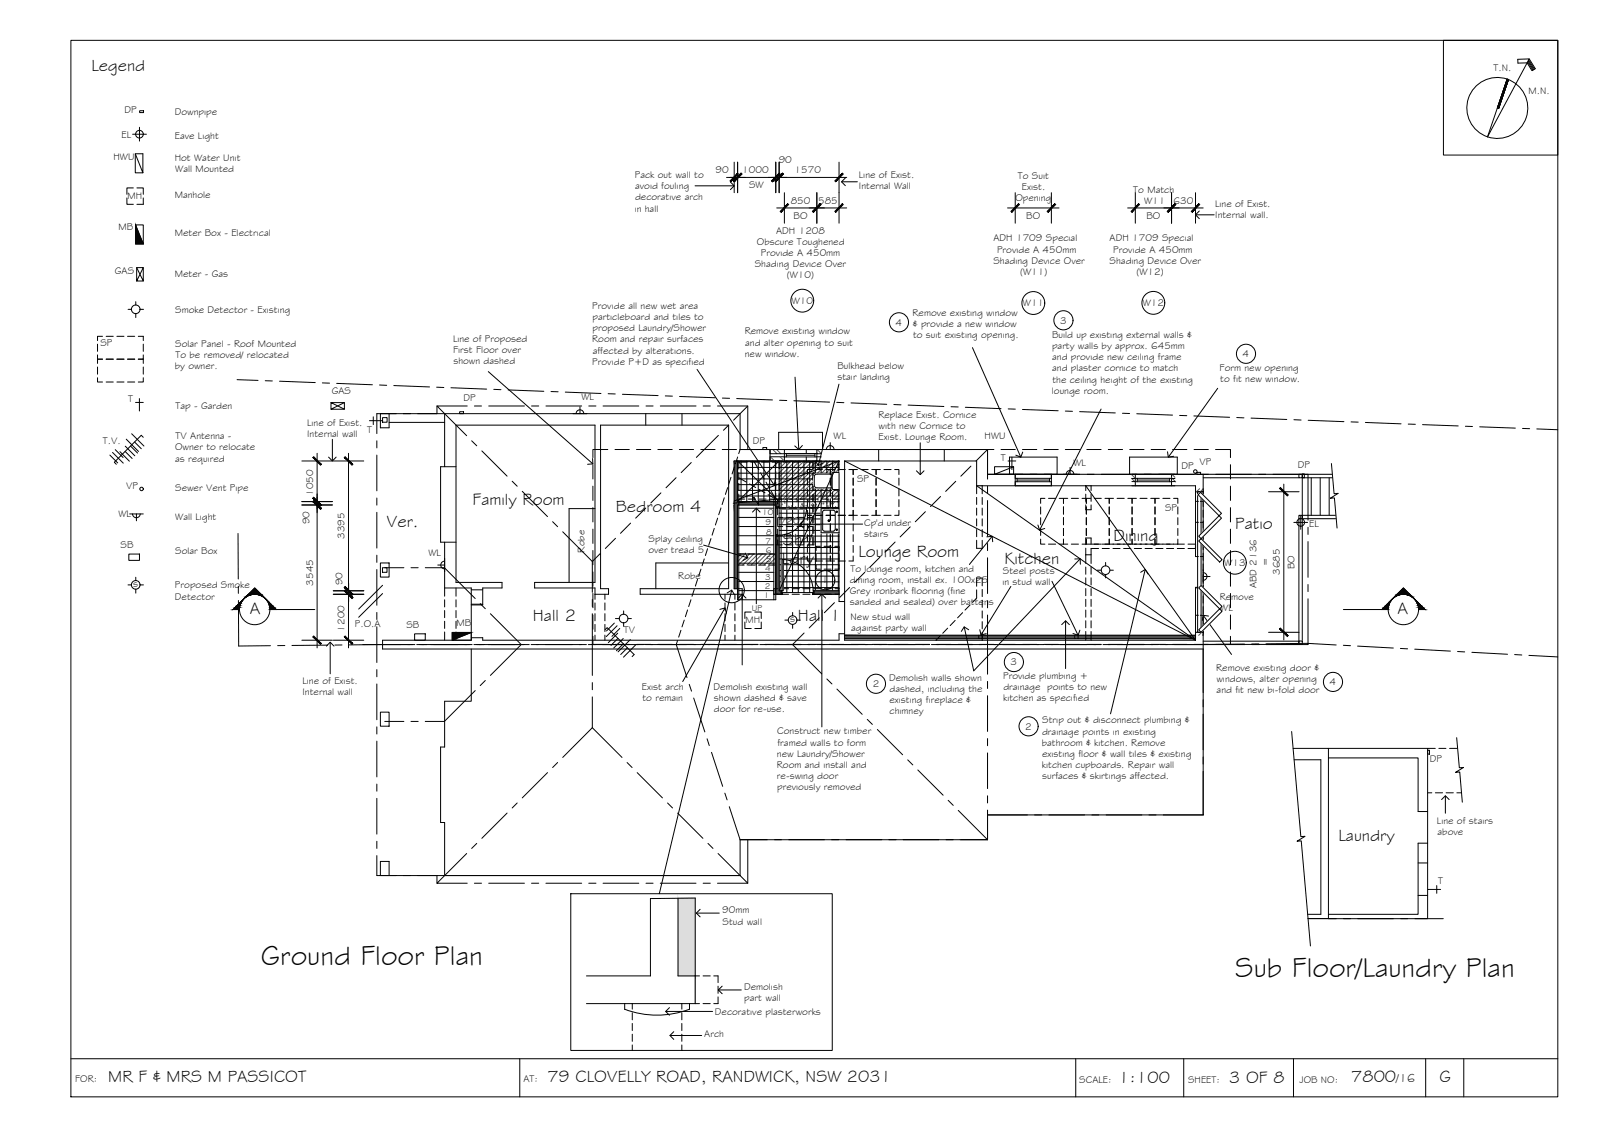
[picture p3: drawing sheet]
<svg xmlns="http://www.w3.org/2000/svg" width="420mm" height="297mm" viewBox="0 0 420 297" stroke-linecap="round" stroke-linejoin="round" font-family="sans-serif">
<defs><g id="words">
<g font-size="7.5">
<text x="68.4" y="253">Ground Floor Plan</text>
<text x="323.9" y="256.2">Sub Floor/Laundry Plan</text>
</g>
<g font-size="4.5">
<text x="24" y="18.6">Legend</text>
<text x="123.9" y="132.4">Family Room</text>
<text x="161.5" y="134.2">Bedroom 4</text>
<text x="101.3" y="138.3">Ver.</text>
<text x="205.3" y="142.9">Shr/</text>
<text x="292.1" y="141.7">Dining</text>
<text x="323.9" y="138.6">Patio</text>
<text x="205.1" y="147.9">Ldry</text>
<text x="225.2" y="146">Lounge Room</text>
<text x="263.4" y="147.7">Kitchen</text>
<text x="65.5" y="160.9">A</text>
<text x="366.5" y="160.9">A</text>
<text x="139.7" y="162.7">Hall 2</text>
<text x="209.3" y="162.7">Hall 1</text>
<text x="351.1" y="220.5">Laundry</text>
<text x="28.4" y="283.6">MR F &amp; MRS M PASSICOT</text>
<text x="143.6" y="283.6">79 CLOVELLY ROAD, RANDWICK, NSW 2031</text>
<text x="293.3" y="283.9">1:100</text>
<text x="322.3" y="283.9">3 OF 8</text>
<text x="354.4" y="283.8">7800</text>
<text x="377.5" y="283.8">G</text>
</g>
<text font-size="3.2" x="366.2" y="283.8">/16</text>
<g font-size="2.6">
<text x="391.7" y="18.7">T.N.</text>
<text x="32.6" y="29.7">DP</text>
<text x="400.9" y="24.7">M.N.</text>
<text x="45.8" y="30">Downpipe</text>
<text x="31.9" y="36.2">EL</text>
<text x="45.9" y="36.4">Eave Light</text>
<text x="29.7" y="42">HWU</text>
<text x="45.8" y="42.2">Hot Water Unit</text>
<text x="46" y="45.1">Wall Mounted</text>
<text x="166.5" y="46.7">Pack out wall to</text>
<text x="187.6" y="45.5">90</text>
<text x="194.7" y="45.5">1000</text>
<text x="204.2" y="42.8">90</text>
<text x="208.4" y="45.4">1570</text>
<text x="225.3" y="46.7">Line of Exist.</text>
<text x="267" y="47">To Suit</text>
<text x="33.4" y="52.2">MH</text>
<text x="45.8" y="51.8">Manhole</text>
<text x="166.5" y="52.5">decorative arch</text>
<text x="166.6" y="49.6">avoid fouling</text>
<text x="196.5" y="49.3">SW</text>
<text x="207.4" y="53.4">850</text>
<text x="214.6" y="53.4">585</text>
<text x="225.3" y="49.6">Internal Wall</text>
<text x="266.3" y="52.8">Opening</text>
<text x="268" y="49.9">Exist.</text>
<text x="297.2" y="50.6">To Match</text>
<text x="300.1" y="53.5">W11</text>
<text x="307.8" y="53.5">630</text>
<text x="166.5" y="55.5">in hall</text>
<text x="208.1" y="57.3">BO</text>
<text x="269.1" y="57.3">BO</text>
<text x="300.7" y="57.3">BO</text>
<text x="318.7" y="57.1">Internal wall.</text>
<text x="318.7" y="54.2">Line of Exist.</text>
<text x="31" y="60.2">MB</text>
<text x="45.8" y="61.8">Meter Box - Electrical</text>
<text x="198.5" y="64.2">Obscure Toughened</text>
<text x="203.5" y="61.3">ADH 1208</text>
<text x="260.5" y="63.3">ADH 1709 Special</text>
<text x="291" y="63.3">ADH 1709 Special</text>
<text x="30.1" y="71.9">GAS</text>
<text x="198" y="70.1">Shading Device Over</text>
<text x="199.6" y="67.1">Provide A 450mm</text>
<text x="260.5" y="69.1">Shading Device Over</text>
<text x="261.5" y="66.2">Provide A 450mm</text>
<text x="291" y="69.1">Shading Device Over</text>
<text x="292" y="66.2">Provide A 450mm</text>
<text x="45.8" y="72.6">Meter - Gas</text>
<text x="206.4" y="73">(W10)</text>
<text x="267.6" y="72">(W11)</text>
<text x="298.1" y="72">(W12)</text>
<text x="45.9" y="82">Smoke Detector - Existing</text>
<text x="155.3" y="81">Provide all new wet area</text>
<text x="155.4" y="83.9">particleboard and tiles to</text>
<text x="207.7" y="79.6">W10</text>
<text x="239.3" y="82.7">Remove existing window</text>
<text x="268.3" y="80.2">W11</text>
<text x="299.7" y="80.2">W12</text>
<text x="118.8" y="89.7">Line of Proposed</text>
<text x="155.3" y="89.8">Room and repair surfaces</text>
<text x="155.4" y="86.8">proposed Laundry/Shower</text>
<text x="195.3" y="87.7">Remove existing window</text>
<text x="234.9" y="85.4">4</text>
<text x="239.4" y="85.7">&amp; provide a new window</text>
<text x="239.5" y="88.6">to suit existing opening.</text>
<text x="275.9" y="88.6">Build up existing external walls &amp;</text>
<text x="278" y="84.8">3</text>
<text x="26.3" y="90.7">SP</text>
<text x="45.9" y="91">Solar Panel - Roof Mounted</text>
<text x="46" y="93.9">To be removed/ relocated</text>
<text x="118.8" y="92.6">First Floor over</text>
<text x="118.9" y="95.6">shown dashed</text>
<text x="155.3" y="95.7">Provide P+D as specified</text>
<text x="155.5" y="92.7">affected by alterations.</text>
<text x="195.4" y="93.5">new window.</text>
<text x="195.5" y="90.6">and alter opening to suit</text>
<text x="275.9" y="91.5">party walls by approx. 645mm</text>
<text x="276" y="94.5">and provide new ceiling frame</text>
<text x="325.9" y="93.6">4</text>
<text x="45.9" y="96.8">by owner.</text>
<text x="219.6" y="96.7">Bulkhead below</text>
<text x="219.6" y="99.6">stair landing</text>
<text x="276" y="97.4">and plaster cornice to match</text>
<text x="276" y="100.3">the ceiling height of the existing</text>
<text x="319.9" y="97.2">Form new opening</text>
<text x="320" y="100.2">to fit new window.</text>
<text x="33.6" y="105.4">T</text>
<text x="46" y="107.1">Tap - Garden</text>
<text x="87" y="103.3">GAS</text>
<text x="121.5" y="105">DP</text>
<text x="152.5" y="104.8">WL</text>
<text x="275.9" y="103.2">lounge room.</text>
<text x="80.6" y="111.8">Line of Exist.</text>
<text x="96.3" y="113.6">T</text>
<text x="230.4" y="109.6">Replace Exist. Cornice</text>
<text x="230.4" y="112.5">with new Cornice to</text>
<text x="27" y="116.3">T.V.</text>
<text x="45.9" y="118.1">Owner to relocate</text>
<text x="46" y="115.2">TV Antenna -</text>
<text x="80.5" y="114.7">Internal wall</text>
<text x="197.4" y="116.5">DP</text>
<text x="218.6" y="115.1">WL</text>
<text x="230.4" y="115.4">Exist. Lounge Room.</text>
<text x="258.2" y="115">HWU</text>
<text x="46" y="121">as required</text>
<text x="262.5" y="121">T</text>
<text x="281.5" y="122.1">WL</text>
<text x="309.9" y="123">DP</text>
<text x="314.6" y="122">VP</text>
<text x="340.4" y="122.7">DP</text>
<text x="33.1" y="128.1">VP</text>
<text x="45.9" y="128.8">Sewer Vent Pipe</text>
<text x="82.1" y="130" transform="rotate(-90 82.1 130)">1050</text>
<text x="224.8" y="126.4">SP</text>
<text x="31.1" y="135.7">WL</text>
<text x="46" y="136.4">Wall Light</text>
<text x="81.2" y="137.4" transform="rotate(-90 81.2 137.4)">90</text>
<text x="204.6" y="137.4">720</text>
<text x="226.6" y="137.9">Cp'd under</text>
<text x="305.5" y="133.9">SP</text>
<text x="31.6" y="143.6">SB</text>
<text x="90.3" y="141.3" transform="rotate(-90 90.3 141.3)">3395</text>
<text x="170.1" y="142.1">Splay ceiling</text>
<text x="226.6" y="140.8">stairs</text>
<text x="343.3" y="138.1">EL</text>
<text x="45.9" y="145.2">Solar Box</text>
<text x="112.4" y="145.8">WL</text>
<text x="153.3" y="144.9" transform="rotate(-90 153.3 144.9)">Robe</text>
<text x="170.1" y="145.1">over tread 5</text>
<text x="223" y="149.9">To lounge room, kitchen and</text>
<text x="321.1" y="148.4">W13</text>
<text x="332.7" y="148.4" transform="rotate(-90 332.7 148.4)">=</text>
<text x="339.5" y="149.2" transform="rotate(-90 339.5 149.2)">BO</text>
<text x="34.9" y="153.9">s</text>
<text x="45.9" y="154.3">Proposed Smoke</text>
<text x="82.1" y="153.5" transform="rotate(-90 82.1 153.5)">3545</text>
<text x="89.8" y="153.5" transform="rotate(-90 89.8 153.5)">90</text>
<text x="177.9" y="151.7">Robe</text>
<text x="215.6" y="153">1</text>
<text x="222.9" y="152.8">dining room, install ex. 100x25</text>
<text x="222.9" y="155.7">Grey ironbark flooring (fine</text>
<text x="262.9" y="153.3">in stud wall</text>
<text x="263" y="150.4">Steel posts</text>
<text x="329.6" y="154.2" transform="rotate(-90 329.6 154.2)">ABD 2136</text>
<text x="335.6" y="150.8" transform="rotate(-90 335.6 150.8)">3685</text>
<text x="45.9" y="157.2">Detector</text>
<text x="222.9" y="158.7">sanded and sealed) over battens</text>
<text x="319.9" y="157.3">Remove</text>
<text x="320" y="160.2">WL</text>
<text x="90.4" y="165.6" transform="rotate(-90 90.4 165.6)">1200</text>
<text x="93.1" y="164.3">P.O.A</text>
<text x="106.6" y="164.6">SB</text>
<text x="119.7" y="164.2">MB</text>
<text x="163.6" y="166">TV</text>
<text x="195.5" y="163.4">MH</text>
<text x="207.2" y="163.1">s</text>
<text x="223.1" y="162.6">New stud wall</text>
<text x="223.2" y="165.6">against party wall</text>
<text x="79.3" y="179.3">Line of Exist.</text>
<text x="233.2" y="178.4">Demolish walls shown</text>
<text x="263.1" y="178">Provide plumbing +</text>
<text x="265.1" y="174.4">3</text>
<text x="319" y="176">Remove existing door &amp;</text>
<text x="319" y="178.9">windows, alter opening</text>
<text x="348.7" y="179.6">4</text>
<text x="79.3" y="182.2">Internal wall</text>
<text x="168.4" y="180.8">Exist arch</text>
<text x="168.5" y="183.7">to remain</text>
<text x="187.2" y="180.8">Demolish existing wall</text>
<text x="187.2" y="183.7">shown dashed &amp; save</text>
<text x="228.9" y="180.1">2</text>
<text x="233.3" y="181.4">dashed, including the</text>
<text x="233.3" y="184.3">existing fireplace &amp;</text>
<text x="263.1" y="183.8">kitchen as specified</text>
<text x="263.2" y="180.9">drainage points to new</text>
<text x="319.1" y="181.8">and fit new bi-fold door</text>
<text x="187.2" y="186.7">door for re-use.</text>
<text x="233.3" y="187.2">chimney</text>
<text x="268.9" y="191.3">2</text>
<text x="273.4" y="189.6">Strip out &amp; disconnect plumbing &amp;</text>
<text x="203.8" y="192.5">Construct new timber</text>
<text x="203.9" y="195.5">framed walls to form</text>
<text x="273.2" y="195.5">bathroom &amp; kitchen. Remove</text>
<text x="273.3" y="192.6">drainage points in existing</text>
<text x="203.8" y="201.4">Room and install and</text>
<text x="203.8" y="198.4">new Laundry/Shower</text>
<text x="273.2" y="201.4">kitchen cupboards. Repair wall</text>
<text x="273.3" y="198.5">existing floor &amp; wall tiles &amp; existing</text>
<text x="375" y="199.7">DP</text>
<text x="203.8" y="204.3">re-swing door</text>
<text x="203.8" y="207.2">previously removed</text>
<text x="273.3" y="204.3">surfaces &amp; skirtings affected.</text>
<text x="376.9" y="216">Line of stairs</text>
<text x="377" y="218.9">above</text>
<text x="377.2" y="231.7">T</text>
<text x="189.4" y="239.5">90mm</text>
<text x="189.5" y="242.4">Stud wall</text>
<text x="195.1" y="259.6">Demolish</text>
<text x="195.2" y="262.5">part wall</text>
<text x="187.5" y="266.1">Decorative plasterworks</text>
<text x="184.7" y="272">Arch</text>
<text x="19.7" y="283.8">FOR:</text>
<text x="137.3" y="283.6">AT:</text>
<text x="283" y="283.9">SCALE:</text>
<text x="311.6" y="283.9">SHEET:</text>
<text x="340.8" y="283.9">JOB NO:</text>
</g>
<g font-size="2.2">
<text x="199.9" y="135">10</text>
<text x="200.8" y="137.8">9</text>
<text x="200.8" y="142.7">7</text>
<text x="200.9" y="140.2">8</text>
<text x="200.7" y="149.7">4</text>
<text x="200.8" y="145">6</text>
<text x="200.9" y="147.3">5</text>
<text x="200.6" y="154.3">2</text>
<text x="200.7" y="152.2">3</text>
<text x="197.2" y="160.2">UP</text>
<text x="200.3" y="156.8">1</text>
</g>
</g></defs>
<!-- layer: HATCH -->
<g fill="none" stroke="#545454" stroke-width=".26">
<path d="M202 119.8l1.1 1.1M202.7 117.8l1.1 1.1M203.7 117.8l1.1 1.1M204.6 119.8l1.1 1.1M205.6 119.8l.1 .1M214.2 118.8l.2 .1M214.3 117.8l1 1.1M215.2 119.8l.1 .1M202 120.7l.1 .2M204.5 132.8h.1M204.8 131h.1M205 131.2h.1"/>
<path d="M205 131h.1M205.2 132.4h.1M205.3 120.9l-.9 .8M205.7 131.6h.1M205.9 132h.1M206.4 120.9l-2 2M206.5 131.3h.1M206.6 133.3h.1M206.9 132.9h.1M207.1 133.1h.1M207.3 133.3h.1M207.5 120.9l-3.1 3.1"/>
<path d="M207.7 132.8h.1M207.9 133.2h.1M207.9 132.3h.1M208.6 120.9l-4.2 4.2M208.7 133.1h.1M208.9 131.5h.1M209.1 131.3h.1M209.2 131.4h.1M209.7 120.9l-5.3 5.3M210.1 132.9h.1M210.3 132.3h.1M210.4 132.5h.1"/>
<path d="M210.6 132.2h.1M210.6 132.8h.1M210.8 132.8h.1M210.9 120.9l-6.5 6.5M211.4 132.7h.1M211.9 131.2h.1M211.9 133.2h.1M212 120.9l-7.6 7.6M212 131.5h.1M212.8 132.5h.1M213.1 120.9l-8.7 8.7M213.2 132.2h.1"/>
<path d="M213.3 132.5h.1M213.6 131.8h.1M213.8 131.9h.1M214 132.8h.1M214.2 132.4h.1M214.2 120.9l-9.8 9.8M214.5 131.2h.1M214.6 133.2h.1M214.7 132.7h.1M215.2 131.5h.1M215.4 120.9l-10.1 9.9M215.5 132.2h.1"/>
<path d="M215.9 132.1h.1M216.1 132.1h.1M216.5 120.9l-10 9.9M216.9 132h.1M217.1 131.2h.1M217.2 132.8h.1M217.2 133.2h.1M217.2 131.3h.1M217.6 120.9l-10 9.9M218.1 132.2h.1M218.3 131.8h.1M218.3 131.5h.1"/>
<path d="M218.6 132.1h.1M218.7 120.9l-10 9.9M218.8 131.8h.1M219.1 133.1h.1M219.3 133.2h.1M219.6 131.6h.1M219.8 120.9l-9.9 9.9M219.9 131.1h.1M219.9 133.1h.1M220.1 121.8l-9.1 9M220.1 122.9l-8 7.9M220.1 124l-6.9 6.8"/>
<path d="M220.1 125.1l-5.8 5.7M220.1 126.3l-4.6 4.5M220.1 127.4l-3.5 3.4M220.1 128.5l-2.4 2.3M220.1 129.6l-1.3 1.2M220.1 130.7l-.2 .1M296.8 125.4l1 1M296.8 124.5l1 .9M307.3 125.3l1.1 1.1M307.3 124.3l.9 .8M314.6 128.1l-.8 .8M315.6 128.2l-.8 .7"/>
<path d="M194.3 145.2l-.9 .9M195.4 145.2l-2 2M196.6 145.2l-2.9 2.9M197.7 145.2l-2.9 2.9M198.8 145.2l-2.9 2.9M199.9 145.2l-2.9 2.9M201 145.2l-2.9 2.9M202.2 145.2l-2.9 2.9M203.3 145.2l-2.9 2.9M203.5 146.2l-2 1.9M203.5 147.3l-.8 .8M315.2 165.8l-.8 .8"/>
<path d="M315.6 166.4l-.2 .2"/>
</g>
<!-- layer: TEXT -->
<g fill="#dbdbdb" stroke="#dbdbdb" stroke-width=".26">
<path d="M177.8 235.5h4.5z"/>
<path d="M177.8 235.5l4.5 20.4v-20.4zM177.8 235.5l4.5 20.4h-4.5z"/>
</g>
<!-- layer: TILES -->
<g fill="none" stroke="#000" stroke-width=".26">
<path d="M193.4 121h26.7M193.4 122.5h26.7M193.4 124.1h26.7M193.4 125.6h26.7M193.4 127.1h26.7M193.4 128.6h26.7M193.4 130h26.7M194.4 120.9v10.6M195.9 120.9v10.6M197.4 120.9v10.6M198.9 120.9v10.6M200.3 120.9v10.6"/>
<path d="M201.9 120.9v10.6M203.4 120.9v10.6M204.4 131.5h15.7M204.4 133h15.7M204.4 134.5h15.7M204.4 136.1h15.7M204.4 137.6h15.7M204.4 139.1h15.7M204.9 120.9v34M206.4 120.9v34.5M207.9 120.9v34.5M209.4 120.9v34.5"/>
<path d="M210.8 120.9v34.5M212.4 120.9v34.5M213.9 120.9v34M215.4 120.9v34M216.9 120.9v34M218.4 120.9v34M219.9 120.9v34M204.4 140.5h15.7M204.4 142h15.7M204.4 143.5h15.7M204.4 145h15.7M204.4 146.6h15.7"/>
<path d="M204.4 148.1h15.7M204.4 149.6h15.7M204.4 151h15.7M204.4 152.5h15.7M204.4 154h15.7M205.2 155.4h7.9"/>
</g>
<!-- layer: HATCH -->
<g fill="#545454" stroke="#545454" stroke-width=".26">
<path d="M203.5 140.5l.9 14.4v-14.4zM203.5 140.5l.9 14.4h-.9z"/>
<path d="M203.5 154.9l1.4 .9v-.9zM203.5 154.9l1.4 .9h-1.4z"/>
<path d="M213.5 154.9l6.6 .9v-.9zM213.5 154.9l6.6 .9h-6.6z"/>
<path d="M192.6 120.9l.8 10.6v-10.6zM192.6 120.9l.8 10.6h-.8z"/>
<path d="M192.6 131.5l11.8 .9v-.9zM192.6 131.5l11.8 .9h-11.8z"/>
<path d="M203.5 132.4l.9 .5v-.5zM203.5 132.4l.9 .5h-.9z"/>
<path d="M192.6 132.4l.8 21.9v-21.9zM192.6 132.4l.8 21.9h-.8z"/>
<path d="M221.5 166.6l92 .8v-.8zM221.5 166.6l92 .8h-92z"/>
</g>
<!-- layer: BORDER -->
<g fill="none" stroke="#000" stroke-width=".26">
<path d="M18.6 10.6h390v277h-390zM378.6 10.6h30v30.1h-30zM400.7 16.2l1.3 2.2M400.8 16l1.4 2.3M400.9 15.7l1.5 2.5M401.1 15.4l1.6 2.6-.9 .5-1.3-2h-2.4v-.9l3-.2-11 20.5 5.2-15.2M395.6 20.9l-2.5 7.5M18.6 277.6h390M136.3 277.6v10M282.1 277.6v10M310.5 277.6v10M339.2 277.6v10"/>
<path d="M373.9 277.6v10M383.9 277.6v10"/>
<circle cx="392.7" cy="28.3" r="8"/>
</g>
<!-- layer: SECTION POINT -->
<g fill="#000" stroke="#000" stroke-width=".26">
<path d="M64 157l-.4 .4zM64.7 156.3h.2l-.5 .3zM65.1 155.8l1.7-1.7 1.7 1.7zM69.2 156.6l.4 .4zM69.6 157l.4 .4zM365.3 157l-.4 .4zM365.6 156.6l-.3 .4zM366.4 155.8l1.7-1.7 1.6 1.7zM370 156.3l.5 .3zM370.9 157l.4 .4z"/>
<path d="M61.1 159.8l.6-.5h1.1zM61.1 159.8h1.7v-.5z"/>
<path d="M62.2 158.8h.7l-1.2 .5zM61.7 159.3h1.1l.1-.5z"/>
<path d="M62.2 158.8l.5-.5h.4zM62.2 158.8h.7l.2-.5z"/>
<path d="M63.1 157.8h.2l-.6 .5zM62.7 158.3h.4l.2-.5z"/>
<path d="M63.1 157.8l.5-.4zM63.1 157.8l.5-.4z"/>
<path d="M64.7 156.3l.2-.2h.5zM64.7 156.3l.7-.2z"/>
<path d="M64.4 156.6l.5-.3zM64 157l.4-.4z"/>
<path d="M65.1 155.9h.8l-1 .2zM64.9 156.1l1-.2z"/>
<path d="M65.1 155.9l1.4-.1zM65.1 155.9l1.4-.1z"/>
<path d="M67.1 155.8h1.4zM67.7 155.9h.8z"/>
<path d="M67.7 155.9h.8l-.3 .2zM68.2 156.1h.5l-.2-.2z"/>
<path d="M68.2 156.1h.5v.2zM68.7 156.1v.2h.2z"/>
<path d="M68.7 156.3l.5 .3zM68.9 156.3l.3 .3z"/>
<path d="M70 157.4l.3 .4zM70 157.4l.3 .4h.1z"/>
<path d="M70.3 157.8h.1l.1 .5zM70.4 157.8l.1 .5h.4z"/>
<path d="M70.5 158.3h.4l-.2 .5zM70.9 158.3l-.2 .5h.7z"/>
<path d="M70.7 158.8h.7l-.6 .5zM70.8 159.3h1.1l-.5-.5z"/>
<path d="M70.8 159.3h1.1l-1.1 .5zM70.8 159.8h1.7l-.6-.5z"/>
<path d="M363 159.3l1.1 .5v-.5zM363 159.3l1.1 .5h-1.7z"/>
<path d="M363.5 158.8l.6 .5 .1-.5zM363.5 158.8l.6 .5h-1.1z"/>
<path d="M363.9 158.3l.3 .5 .2-.5zM363.9 158.3l.3 .5h-.7z"/>
<path d="M364.4 157.8v.5l.2-.5zM364.4 157.8v.5h-.5z"/>
<path d="M364.9 157.4l-.3 .4zM364.4 157.8l.5-.4-.3 .4z"/>
<path d="M365.9 156.3l-.2 .3 .5-.3zM365.9 156.3l-.3 .3z"/>
<path d="M366.2 156.1v.2l.5-.2zM366.2 156.1v.2h-.3z"/>
<path d="M366.3 155.9l.4 .2 .5-.2zM366.3 155.9l.4 .2h-.5z"/>
<path d="M366.4 155.8h1.4zM366.4 155.8l.8 .1z"/>
<path d="M368.4 155.8l1.4 .1zM368.4 155.8l1.4 .1z"/>
<path d="M368.9 155.9l1.1 .2-.2-.2zM368.9 155.9l1.1 .2z"/>
<path d="M369.5 156.1l.7 .2-.2-.2zM369.5 156.1l.7 .2z"/>
<path d="M370 156.3l.5 .3zM370.5 156.6l.4 .4z"/>
<path d="M371.2 157.4l.5 .4zM371.2 157.4l.5 .4z"/>
<path d="M371.5 157.8l.7 .5zM371.5 157.8l.7 .5h-.4z"/>
<path d="M371.8 158.3l.9 .5-.5-.5zM371.8 158.3l.9 .5h-.8z"/>
<path d="M371.9 158.8l1.3 .5-.5-.5zM371.9 158.8l1.3 .5h-1.1z"/>
<path d="M372.1 159.3l1.6 .5-.5-.5zM372.1 159.3l1.6 .5h-1.6z"/>
</g>
<g fill="none" stroke="#000" stroke-width=".26">
<path d="M62.8 159.8h-1.7l5.7-5.7 5.7 5.7M70.8 159.8h11.8M352.3 159.8h11.8M362.4 159.8l5.7-5.7 5.6 5.7h-1.6"/>
<circle cx="66.8" cy="159.8" r="4"/>
<circle cx="368.1" cy="159.8" r="4"/>
</g>
<!-- layer: TEXT -->
<g fill="none" stroke="#000" stroke-width=".26">
<path d="M149.7 234.3h68.6v41.1h-68.6zM177.8 235.5v20.4h5.7M153.8 255.9h16.8v-20.3l11.7-.1v20.4M184.4 255.9h1.9M187.2 255.9h1.1v1.7M188.3 258.5v1.9M153.8 263.1h29.7M163.8 264.6a24 24 0 0 0 17 0M163.8 263.1v1.5M165.8 263.1v1.5M165.8 265.5v1.9M165.8 268.3v1.9"/>
<path d="M165.8 271.1v1.9M165.8 274v1.4M178.8 263.1v1.5M178.8 265.5v1.9M178.8 268.3v1.9M178.8 271.1v1.9M178.8 274v1.4M180.8 263.1v1.5M184.4 263.1h1.9M188.3 261.4v1.7h-1.1"/>
<circle cx="235.8" cy="84.5" r="2.51"/>
<circle cx="278.9" cy="84" r="2.51"/>
<circle cx="326.8" cy="92.8" r="2.51"/>
<circle cx="191.9" cy="154.7" r="3.3"/>
<circle cx="216.4" cy="152.1" r="2.51"/>
<circle cx="229.7" cy="179.3" r="2.51"/>
<circle cx="265.9" cy="173.6" r="2.51"/>
<circle cx="349.6" cy="178.8" r="2.51"/>
<circle cx="269.8" cy="190.4" r="2.51"/>
</g>
<!-- layer: SERVICES -->
<g fill="none" stroke="#000" stroke-width=".26">
<path d="M34.8 35.2h3.6M36.6 33.4v3.6M36.6 29h1v.5h-1zM33.3 51.9v1.7h1.7M35 49.3h-1.7v1.6M35.5 40.3l2 5v-5h-2v5h2M35.5 59v5h2.1l-2.1-5h2.1v5M35.9 49.3h1.7v1.6M37.6 51.9v1.7h-1.7M35.6 79.1v.9M35.8 70.2l1.8 3.5v-3.5M35.8 73.7l1.8-3.5h-1.8v3.5h1.8"/>
<path d="M25.6 93v1.2h1.3h-1.3v1.1M25.6 99v1.2h1.3M25.6 90.2v1.9M25.6 96.2v1.9M26.9 88.2h-1.3v1.1M27.8 94.2h1.9M27.8 88.2h1.9M30.7 94.2h1.8M30.7 88.2h1.8M33.5 94.2h1.8M33.5 88.2h1.8M33.6 81.1h.9"/>
<path d="M35.6 82.2v1.1M36.3 88.2h1.3v1.1M36.7 81.1h.9M37.6 93v1.2h-1.3h1.3v1.1M37.6 99v1.2h-1.3M37.6 90.2v1.9M37.6 96.2v1.9M27.8 100.2h1.9M28.8 119.3l2.1 2.1M29.5 118.6l2.8 2.8M30.2 117.9l2.1 2M30.7 100.2h1.8"/>
<path d="M31.5 118.4l2.4 2.5M32.8 118.4l1.9 1.8M32.9 117l2.5 2.5M33.1 115.1l3.2 3.3M33.5 100.2h1.8M34.2 116.9l1.9 1.9M34.5 113.7l3.2 3.2M35.3 115.9l1.7 1.7M35.5 105.5h2.1M36.6 104.5v3.3M37.6 114.7l-.6-.6-7 7.1 .5 .5M86.8 105.6l3.5 1.7v-1.7h-3.5v1.7"/>
<path d="M90.3 105.6l-3.5 1.7h3.5M96.9 110.3h3.3M97.9 109.3v2M120.6 107.9h1v.6h-1zM150.3 108.5h3.6M151.1 108.4a1.01 1.01 0 0 1 1-1 1.01 1.01 0 0 1 1 1M152.1 106.7v1.8M200.1 117.3h1v.5h-1zM215.9 117.8h3.6M216.7 117.8a1.01 1.01 0 0 1 1-1 1.01 1.01 0 0 1 1 1M217.7 116v1.8M265.4 119.9v3.2"/>
<path d="M34 134.7h3.6M34.8 134.7a1.01 1.01 0 0 0 1 1 1.01 1.01 0 0 0 1-1M35.8 134.7v1.8M211.8 133.8v1.3h1.1h-1.1v1.3M211.8 125.3v1.9M211.8 128.2v1.8M211.8 131v1.8M211.8 137.3v1.9M212.9 123.1h-1.1v1.3M213.8 123.1h1.9M213.8 135.1h1.9M216.6 123.1h1.2v1.3v-1.3h1.1"/>
<path d="M217.8 133.8v1.3h-1.2h1.2v1.3v-1.3h1.1h-1.1zM217.8 125.3v1.9M217.8 128.2v1.8M217.8 131v1.8M217.8 137.3v1.9M219.8 123.1h1.9M219.8 135.1h1.9M222.6 123.1h1.2v1.3v-1.3h1.1M223.8 125.3v1.9M223.8 128.2v1.8M223.8 131v1.8M223.8 137.3v1.9"/>
<path d="M224.9 135.1h-1.1v-1.3v1.3h-1.2h1.2v1.3M225.8 123.1h1.9M225.8 135.1h1.9M228.6 123.1h1.2v1.3v-1.3h1.1M228.6 135.1h1.2v-1.3v1.3h1.1M229.8 125.3v1.9M229.8 128.2v1.8M229.8 131v1.8M231.8 123.1h1.9M231.8 135.1h1.9M234.6 123.1h1.2v1.3M235.8 133.8v1.3h-1.2"/>
<path d="M235.8 125.3v1.9M235.8 128.2v1.8M235.8 131v1.8M264.4 120.9h2M265.8 122.4l-5 1.9h5v-1.9h-5v1.9M272.9 132.9v1.9M272.9 135.7v1.9M272.9 138.5v1.9M274.1 130.7h-1.2v1.3M275 130.7h1.9M277.8 130.7h1.1v1.3v-1.3h1.1M278.9 124.3h3.6"/>
<path d="M278.9 132.9v1.9M278.9 135.7v1.9M278.9 138.5v1.9M279.6 124.3a1.01 1.01 0 0 1 1-1 1.01 1.01 0 0 1 1.1 1M280.7 122.5v1.8M281 130.7h1.9M283.8 130.7h1.1v1.3v-1.3h1.2M284.9 132.9v1.9M284.9 135.7v1.9M284.9 138.5v1.9M287 130.7h1.8M289.8 130.7h1.1v1.3v-1.3h1.1"/>
<path d="M290.9 132.9v1.9M290.9 135.7v1.9M290.9 138.5v1.9M293 130.7h1.9M295.8 130.7h1.1v1.3v-1.3h1.2M296.9 132.9v1.9M296.9 135.7v1.9M296.9 138.5v1.9M299 130.7h1.8M301.8 130.7h1.1v1.3v-1.3h1.1M302.9 132.9v1.9M302.9 135.7v1.9"/>
<path d="M302.9 138.5v1.9M305 130.7h1.9M307.8 130.7h1.1v1.3M308.9 132.9v1.9M308.9 135.7v1.9M308.9 138.5v1.9M313.9 123.8h1v.5h-1zM339.3 137h3.6M341.2 135.1v3.7M341.6 124.2h.5v1.1h-.5zM33.6 153.3h.9M33.8 145.3h2.8v1.6h-2.8z"/>
<path d="M35.6 151.3v.9M35.6 154.5v1M36.7 153.3h.9M114.8 148.1h1.8M116.6 147.1a1.01 1.01 0 0 0-1 1 1.01 1.01 0 0 0 1 1M116.6 146.3v3.6M211.8 145.8v1.3h1.1M211.8 140.2v1.8M211.8 143v1.8M213.8 147.1h1.9M216.6 147.1h1.2v-1.3v1.3h1.1M217.8 140.2v1.8"/>
<path d="M217.8 143v1.8M219.8 147.1h1.9M223.8 140.2v1.8M223.8 143v1.8M223.8 145.8v1.3h-1.2M272.9 141.3v1.4h1.2M275 142.7h1.9M277.8 142.7h1.1v-1.4v1.4h1.1M281 142.7h1.9M283.8 142.7h1.1v-1.4v1.4h1.2M287 142.7h1.8M287.8 149.5h1"/>
<path d="M289.8 142.7h1.1v-1.4v1.4h1.1M290 147.5v.9M290 150.6v.9M291.1 149.5h.9M293 142.7h1.9M295.8 142.7h1.1v-1.4v1.4h1.2M299 142.7h1.8M301.8 142.7h1.1v-1.4v1.4h1.1M305 142.7h1.9M308.9 141.3v1.4h-1.1M315.5 150.1a1.01 1.01 0 0 1 1.1 1 1.01 1.01 0 0 1-1.1 1M315.6 151.1h1.8"/>
<path d="M315.6 149.3v3.6M108.7 166.2h2.8v1.6h-2.8zM123.6 165.8h-5v2l5-2v2h-5M158.7 165.1l.5-.6 7.1 7.1-.5 .5M161.1 163.4l-2 2M161.4 162.2h1M161.8 164.1l-2.8 2.8M162 166l-2.5 2.5M162.1 167.4l-1.9 1.8M162.5 164.8l-2 2M163.5 167.4l-2.5 2.5M163.5 168.8l-1.8 1.8"/>
<path d="M163.6 160.2v.9M163.6 163.3v.9M164.6 169.8l-1.8 1.8M164.7 162.2h.9M165.3 167.7l-3.2 3.2M166.7 169.1l-3.2 3.2M195.4 163.1v1.7h1.6M197 160.5h-1.6v1.7M198 160.5h1.7v1.7M199.7 163.1v1.7h-1.7M205.9 162.6h.9M207.9 160.6v.9"/>
<path d="M207.9 163.7v1M209 162.6h.9M374.4 196.7h.5v1h-.5zM374.6 233.2h3.2M376.8 232.2v2"/>
<circle cx="36.6" cy="35.2" r="1.01"/>
<circle cx="35.6" cy="81.1" r="1.13"/>
<circle cx="37.1" cy="128.2" r=".46"/>
<circle cx="313.5" cy="123.6" r=".46"/>
<circle cx="341.1" cy="137" r="1.01"/>
<circle cx="35.6" cy="153.3" r="1.13"/>
<circle cx="290" cy="149.5" r="1.13"/>
<circle cx="163.6" cy="162.2" r="1.13"/>
<circle cx="207.9" cy="162.6" r="1.13"/>
</g>
<path d="M35.5 59l2.1 5h-2.1zM118.6 165.8h5l-5 2z" fill="#000" stroke="#000" stroke-width=".26"/>
<!-- layer: EXISTING -->
<g fill="none" stroke="#000" stroke-width=".26">
<path d="M100.3 109.5h1.2v1.2h-1.2zM102.1 108.5v3.7h-2.3v-3.7h94.3v9.3h64.9v6.5h90.3M102.1 110.7h14.5M116.6 108.5v13.9M169.4 108.5v3M178.9 108.5v3M202 117.8v1.1M202 119.8v1.1M211.5 117.8v1.1M211.5 119.8v1.1M230.4 117.8v3.1M247.7 117.8v3.1"/>
<path d="M119.6 122.4h-4v19.7h4M156 133.3h-6.7v19.4M256.1 129.4v-8.5h-34.6v46.9h24l1.1-1.1M256.1 130.4v1.9M256.1 133.2v1.9M256.1 136v1.9M256.1 138.8v1.9M257.6 130.4v1.9M257.6 133.2v1.9M257.6 136v1.9M257.6 138.8v1.9M266.3 124.3v1.1"/>
<path d="M266.3 126.3v1.1M275.7 124.3v1.1M275.7 126.3v1.1M284.8 128.6v-1.2h-27.2v2M284.8 129.6v1.8M284.8 132.4v1.2h1.4v-1.2M286.2 128.6v-1.2h27.3v15.3h-1.9M286.2 129.6v1.8M313.5 131.4h.8M313.5 136.9h.8M314.8 131.4h.8M314.8 136.9h.8"/>
<path d="M315.6 124.3v5.7M315.6 131v1.8M315.6 133.7v1.9M315.6 136.6v1.8M315.6 139.4v1.9M315.6 125.3h25.1M340.7 124.3h.9v1h-.9zM340.7 135.1h.9v.9h-.9zM340.7 136v32.9h-25.1v-4.2M341.6 124.3v43.5M341.6 125.3h7.8M341.6 136h8.7"/>
<path d="M341.6 135.1h8.7M343.9 125.3v9.8M346.3 125.3v9.8M348.6 125.3v9.8M99.8 147.6h2.3v3.7h-2.3zM100.3 148.8h1.2v1.2h-1.2zM116.6 154.1h7v13.7h-23.3v2.4h215.3M116.6 142.1v14.2M116.6 157.2v1.9M119.6 154.1v2.2M119.6 157.2v1.9M123.6 158.4h3"/>
<path d="M123.6 154.6h3M191.1 147.6h-19.1v6.7M204 154.3h-1v1.5h1.5M204.9 155.8h1.9M204.9 154.3h1.9M207.8 155.8h1.8M207.8 154.3h1.8M210.6 155.8h1.8M210.6 154.3h1.8M213.4 155.8h1.9M213.4 154.3h1.9M216.2 155.8h1.9"/>
<path d="M216.2 154.3h1.9M219 154.3h1.1v-33.4h-27.5v33.4h2.1v1.5h-26.8v-1.5h23.2v-42.8h-33.6v42.8h2.1v1.5h-3.6v-1.7h-15.8v-1.4h15.8v-41.2h-36.4v41.2h12.1v1.4h-5.1v4.5h-3M219 155.8h1.1v1.9h1.4M254.4 158.6l-1.3 1.3M256.1 141.6v2.2h1.5v-2.2M256.1 154.6v2.2l-1 1.1M257.6 153.6v-2.1h-1.5v2.2M257.6 154.5v1.9M257.6 157.3v1.9M284.8 143.7v1.8h1.4v-1.7h1.9M288.1 142.7h-1.9v-1.7h-1.4v1.8M289.1 142.7h1.8"/>
<path d="M289.1 143.8h1.8M291.9 142.7h1.9M291.9 143.8h1.9M294.7 142.7h1.9M294.7 143.8h1.9M297.5 142.7h1.9M297.5 143.8h1.9M300.3 142.7h1.9M300.3 143.8h1.9M303.1 142.7h1.9M303.1 143.8h1.9M306 142.7h1.8"/>
<path d="M306 143.8h1.8M308.8 142.7h1.8M308.8 143.8h1.8M311.6 143.8h1.9v2.1h.8M313.5 154.1h.8M314.3 154h-.8v13.8h-55.9v-2M314.8 145.9h.8M314.8 154h.8M314.8 154.1h.8M315.6 142.2v1.9M315.6 145v1.9M315.6 147.8v1.9"/>
<path d="M315.6 150.6v1.9M315.6 153.5v1.8M315.6 156.2v1.9M315.6 159.1v1.8M116.6 160.1v1.8M116.6 162.9v1.9M116.6 165.7v2.1M119.6 160.1v1.8M119.6 162.9v1.9M119.6 165.7v2.1M123.6 170.2v13.6h-7v12h-1v19.8h1v13.9M221.5 166.2h-1.4v1.6h-93.5v-.6h-3"/>
<path d="M248.5 164.7l-1.2 1.3M250.5 162.7l-1.3 1.3M252.5 160.6l-1.4 1.4M257.6 160.2v1.8M257.6 163v1.9M313.5 161.3h.8M314.8 161.3h.8M315.6 169.1v44.5h-56.6v6.5h-64.9v9.4h-94.3v-3.7h2.3v3.7M315.6 161.9v1.9M315.6 168.1h25.1M340.7 168.1h.9v.8h-.9zM99.8 186.7h2.3v3.7h-2.3z"/>
<path d="M339.2 196.2h9.2M339.4 199.2h7v40.5h-3.5M348.4 196.2h26v44.6h-26M348.4 198.7h23.5v14.1h2.5M348.4 196.2v44.6M374.4 196.2h2M377.4 196.2h1.8M380.2 196.2h2M374.4 207.8h1.1M376.5 207.8h1.8M379.3 207.8h1.9M382.1 207.8h1.1"/>
<path d="M371.9 234.8h2.5M371.9 226.2h2.5M374.4 221.1h-2.5v18.6h-23.5M343.1 240.8h5.3"/>
</g>
<!-- layer: ROOFPLAN EXIST. -->
<g fill="none" stroke="#000" stroke-width=".26">
<path d="M98.8 115.6v1.8M98.8 119.3v9.4M103.9 108.5h-5.1v5.2M105.8 108.5h1.9M114.6 106.4v2.1h-5.1M122.5 106.4h-7.9l7.8 7.8M123.7 115.6l1.3 1.3M124.4 106.4h1.9M126.4 118.2l6.6 6.6M128.2 106.4h9.3M139.4 106.4h1.9M143.2 106.4h9.4"/>
<path d="M154.4 106.4h1.9M158.2 106.4h9.3M169.4 106.4h1.9M173.2 106.4h9.3M184.4 106.4h1.9M188.2 106.4h7.9v11.4M188.4 114.1l-5.8 5.8M191.1 111.5l-1.4 1.3M193.5 119.8l-.6 1.8M196.1 106.4l-3.7 3.8M201.2 117.8h-7.1l-.4 1.1M203.1 117.8h1.9"/>
<path d="M206.9 117.8h9.3M218.1 117.8h1.9M221.9 117.8h9.4M233.1 117.8h1.9M236.9 117.8h9.3M248.1 117.8h1.9M251.9 117.8h7.1M259 117.8v7.8M259 117.8l-3 3.1M98.8 130.6v1.8M98.8 134.3v9.4M134.3 126.2l1.3 1.3"/>
<path d="M137 128.8l6.6 6.6M144.9 136.8l1.3 1.3M147.6 139.4l7.7 7.8M165.4 137.2l-2.7 2.6M169.4 133.2l-2.7 2.6M173.3 129.2l-2.6 2.7M177.3 125.2l-2.6 2.7M181.3 121.3l-2.6 2.6M187.3 138.5l-.5 1.8M188.2 135.8l-.6 1.8M189.1 133.2l-.6 1.8M190 130.5l-.6 1.8"/>
<path d="M190.8 127.8l-.5 1.8M191.7 125.2l-.6 1.7M192.6 122.5l-.6 1.8M238.7 138.1l-2.6 2.7M242.7 134.1l-2.6 2.7M246.7 130.2l-2.7 2.6M250.7 126.2l-2.7 2.6M254.6 122.2l-2.6 2.7M259 124.3h9.2M259 127.5v1.9M259 131.2v9.4M270.1 124.3h1.9"/>
<path d="M273.8 124.3h9.4M285.1 124.3h1.9M288.8 124.3h9.4M300.1 124.3h1.9M303.8 124.3h9.4M315.1 124.3h1.9M318.8 124.3h9.4M330.1 124.3h1.9M333.8 124.3h9.3v12.1M343.1 138.2v1.9M98.8 145.6v1.8M98.8 149.3v9.4"/>
<path d="M100.3 153.5l-6.2 6.2M100.3 155.6l-6.2 6.2M100.9 148.8h5M107.8 148.8h1.9M111.5 148.8h5.1l8 8.1M125.9 158.3l1.4 1.3M155.3 147.2v8.1M155.3 157.2v1.8M157.4 145.1l-2.1 2.1M161.4 141.1l-2.6 2.7M180.3 159.9l-.5 1.8M181.2 157.2l-.6 1.8"/>
<path d="M182.1 154.6l-.6 1.7M183 151.9l-.6 1.8M183.8 149.2l-.6 1.8M184.7 146.5l-.6 1.8M185.6 143.9l-.6 1.7M186.5 141.2l-.6 1.8M218.8 158l-2.6 2.6M222.8 154l-2.6 2.7M226.8 150l-2.7 2.7M230.8 146.1l-2.7 2.6M234.8 142.1l-2.7 2.7M259 142.5v1.8"/>
<path d="M259 146.2v9.4M259 157.5v1.9M343.1 142v9.4M343.1 153.2v1.9M343.1 157v12h-11M98.8 160.6v1.8M98.8 164.3v9.4M98.8 175.5v1.9M98.8 179.3v9.4M100.3 169h7.9M110.1 169h1.9M113.8 169h9.4"/>
<path d="M125.1 169h1.8M127.3 178.4l-1.4 1.3M128.6 160.9l8.1 8.1h-7.9M136.7 169l-8.1 8.1M155.3 160.9v16.2M155.3 179v1.8M177.7 167.9l-.3 1.1 2.8 8.6M178.6 165.2l-.6 1.8M179.5 162.6l-.6 1.8M180.8 179.4l.6 1.8M210.9 166l-3 3 7.6 7.7M214.9 162l-2.7 2.6"/>
<path d="M216.9 178l1.3 1.3M259 161.2v15.6M259 178.6v1.9M315.6 169h10.9M315.6 170.2v11.4M328.4 169h1.8M98.8 190.6v1.8M98.8 194.3v9.4M100.9 189.1h5M107.8 189.1h1.9M124.6 181.1l-8 8h-5.1M146.2 199.9l-1.3 1.3"/>
<path d="M155.3 182.7v8.1M155.3 190.8l-7.7 7.8M155.3 190.8l7.8 7.8M164.5 199.9l1.3 1.3M181.9 183l3 8.9M185.4 193.7l.6 1.8M186.6 197.2l2.9 9M219.5 180.7l6.6 6.6M227.5 188.6l1.3 1.3M230.1 191.3l6.6 6.6M238.1 199.2l1.3 1.3M259 182.4v9.4"/>
<path d="M259 193.6v1.9M259 197.4v9.3M315.6 183.5v1.8M315.6 187.2v9.4M315.6 198.5v1.8M98.8 205.6v1.8M98.8 209.3v9.4M133 213.2l-6.6 6.6M135.6 210.5l-1.3 1.3M143.6 202.6l-6.6 6.6M167.1 202.6l6.6 6.6M175.1 210.5l1.3 1.3"/>
<path d="M177.7 213.2l6.6 6.6M190.1 207.9l.6 1.8M191.3 211.5l2.8 8.6h7.1M240.7 201.9l6.7 6.6M248.7 209.8l1.3 1.4M251.3 212.5l7.7 7.6M259 208.6v1.9M259 212.4v7.7M259 213.6h10.5M271.3 213.6h1.9M275.1 213.6h9.4M286.3 213.6h1.9"/>
<path d="M290.1 213.6h9.4M301.3 213.6h1.9M315.6 202.2v11.4h-10.5M98.8 220.5v1.9M98.8 224.3v5.2h5.1M105.8 229.5h1.9M109.5 229.5h5.1v2.1M122.4 223.8l-7.8 7.8h7.9M124.4 231.6h1.9M125 221.1l-1.3 1.3M128.2 231.6h9.3M139.4 231.6h1.9"/>
<path d="M143.2 231.6h9.4M154.4 231.6h1.9M158.2 231.6h9.3M169.4 231.6h1.9M173.2 231.6h9.3M184.4 231.6h1.9M185.7 221.1l1.3 1.3M188.3 223.8l7.8 7.8M196.1 220.1v11.5h-7.9M203.1 220.1h1.9M206.9 220.1h9.3M218.1 220.1h1.9"/>
<path d="M221.9 220.1h9.4M233.1 220.1h1.9M236.9 220.1h9.3M248.1 220.1h1.9M251.9 220.1h7.1"/>
</g>
<!-- layer: NEWWORK -->
<g fill="none" stroke="#000" stroke-width=".26">
<path d="M159.4 117.8h-3.9v2.2M161.3 117.8h3.7M166.9 117.8h3.8M172.5 117.8h3.8M178.2 117.8h3.7M183.8 117.8h3.7M189.4 117.8h3.8M195 117.8h3.8M200.7 117.8h5v3.1h-3.7M202 119.8h3.7M202 118.9h3.7M206.3 117.8h3.7"/>
<path d="M211.9 117.8h3.8M214.2 119.8h1.1M214.2 117.8v3.1h1.1M214.2 118.9h1.1M217.5 117.8h3.8M223.2 117.8h3.7M228.8 117.8h3.7M234.4 117.8h3.8M240 117.8h3.8M245.7 117.8h3.7M251.3 117.8h3.7M256.9 117.8h3.8"/>
<path d="M262.5 117.8h3.8M268.2 117.8h3.7M273.8 117.8h3.7M279.4 117.8h3.8M285 117.8h3.8M290.7 117.8h3.7M296.3 117.8h3.7M301.9 117.8h3.8M307.5 117.8h3.8M313.2 117.8h3.7M318.8 117.8h3.9v2.2M155.5 121.8v3.8"/>
<path d="M155.5 127.5v3.7M155.5 133.1v3.7M155.5 138.7v3.8M193.4 120.9v2M193.4 123.8v1.9M193.4 126.6v1.9M193.4 129.4v2.1h11M203.5 132.4h-10.1v21.9M203.5 132.9h.9M204.4 129.4v25.5h.5v.9h-1.4v-24M204.4 120.9v2M204.4 123.8v1.9"/>
<path d="M204.4 126.6v1.9M204.4 130.8h1.7M204.4 133.2h1.7M207.1 130.8h1.8M207.1 133.2h1.8M209.9 130.8h1.8M209.9 133.2h1.8M212.7 130.8h1.9M212.7 133.2h1.9M215.5 130.8h1.9M215.5 133.2h1.9M218.3 130.8h1.8"/>
<path d="M218.3 133.2h1.8M266.3 124.3v3.1M275.7 124.3v3.1M296.9 124.3h.9v3.1h-.9M296.9 126.3h.9M296.9 125.4h.9M307.3 126.3h.9M307.3 125.4h.9M308.2 124.3h-.9v3.1h.9M313.5 128.1v.8M315.6 128.1v.8M322.7 121.8v3.8"/>
<path d="M322.7 127.5v3.7M322.7 133.1v3.7M322.7 138.7v3.8M155.5 144.3v3.8M155.5 150v3.7M155.5 155.6v3.7M193.4 148.1h1.8M193.4 145.2h1.8M196.1 148.1h1.9M196.1 145.2h1.9M198.9 148.1h1.9M198.9 145.2h1.9"/>
<path d="M201.7 148.1h1.8M201.7 145.2h1.8M203.5 140.5h.9M220.1 154.9h-6.6v.9h6.6M322.7 144.3v3.8M322.7 150v3.7M322.7 155.6v3.7M155.5 166.8v2.1h3.9M155.5 161.2v3.8M161.3 168.9h3.7M166.9 168.9h3.8M172.5 168.9h3.8"/>
<path d="M178.2 168.9h3.7M183.8 168.9h3.7M189.4 168.9h3.8M195 168.9h3.8M200.7 168.9h3.7M206.3 168.9h3.7M211.9 168.9h3.8M217.5 168.9h3.8M221.5 167.4h92M223.2 168.9h3.7M228.8 168.9h3.7M234.4 168.9h3.8"/>
<path d="M240 168.9h3.8M245.7 168.9h3.7M251.3 168.9h3.7M256.7 166.6v.8M256.9 168.9h3.8M257.6 166.6v.8M262.5 168.9h3.8M268.2 168.9h3.7M273.8 168.9h3.7M279.4 168.9h3.8M281.9 166.6v.8M282.8 166.6v.8"/>
<path d="M285 168.9h3.8M290.7 168.9h3.7M296.3 168.9h3.7M301.9 168.9h3.8M307.5 168.9h3.8M313.2 168.9h3.7M313.5 165.8v.8h-92M315.6 165.8v.8M322.7 166.8v2.1h-3.9M322.7 161.2v3.8"/>
</g>
<!-- layer: BOUNDARY -->
<g fill="none" stroke="#000" stroke-width=".26">
<path d="M62.2 99.5l5.5 .2M69.6 99.8l1.8 .1M73.3 99.9l9.4 .4M84.5 100.4h1.9M88.3 100.5l9.4 .4M99.5 100.9l1.9 .1M103.3 101.1l9.4 .3M114.5 101.5l1.9 .1M118.3 101.7l9.3 .3M129.5 102.1l1.9 .1M133.3 102.2l9.3 .4M144.5 102.7h1.9"/>
<path d="M148.3 102.8l9.3 .4M159.5 103.2l1.9 .1M163.2 103.4l9.4 .3M174.5 103.8l1.8 .1M178.2 103.9l9.4 .4M189.5 104.4h1.9M193.2 104.5l9.4 .4M204.5 104.9l1.8 .1M208.2 105.1l9.4 .3M219.4 105.5l1.9 .1M223.2 105.6l9.4 .4M234.4 106.1h1.9"/>
<path d="M238.2 106.2l9.4 .4M249.4 106.6l1.9 .1M253.2 106.8l9.3 .3M264.4 107.2l1.9 .1M268.2 107.4l9.3 .3M279.4 107.8h1.9M283.2 107.9l9.3 .4M294.4 108.3l1.9 .1M298.1 108.5l9.4 .3M309.4 108.9l1.9 .1M313.1 109l9.4 .4M324.4 109.5l1.8 .1"/>
<path d="M328.1 109.6l9.4 .4M339.4 110l1.8 .1M343.1 110.2l9.4 .3M354.3 110.6l1.9 .1M358.1 110.8l9.4 .3M369.3 111.2h1.9M373.1 111.3l9.3 .4M384.3 111.8h1.9M388.1 111.9l9.3 .3M399.3 112.3l1.9 .1M403.1 112.5l5.5 .2M62.4 139.9l.1 11.9"/>
<path d="M62.5 153.7v1.9M62.5 157.4l.1 12 8.3-.1M74.7 169.2l-1.9 .1M85.9 169.1l-9.3 .1M89.7 169.1h-1.9M95.2 169h13.6M99.9 169l-8.3 .1M109.3 169h14.5M124.3 169h14.5M139.3 169h14.5M154.3 169h14.5M169.3 169h14.5"/>
<path d="M184.3 169h14.5M199.3 169h14.5M214.3 169h14.5M229.3 169h14.5M244.3 169h14.5M259.3 169h14.5M274.3 169h14.5M289.3 169h14.5M326.4 168.9l-22.1 .1M330.1 168.8h-1.8M332 168.8l10.9-.1 7.5 .4M352.3 169.2l1.9 .1"/>
<path d="M356.1 169.4l9.3 .5M367.3 170l1.9 .1M371 170.2l9.4 .5M382.3 170.8l1.8 .1M386 171l9.4 .5M397.2 171.6l1.9 .1M401 171.8l7.6 .4M343.1 240.8h7.4M352.3 240.8h1.9M356.1 240.8h9.4M367.4 240.8h1.8M371.1 240.8h7.4"/>
</g>
<!-- layer: 0.13 -->
<g fill="none" stroke="#000" stroke-width=".26">
<path d="M192.6 131.4l27.5-10.5-15.7 34M204.4 130.9l-5.5 .5 .1 1-1.3-2.1 .1 1.1-5.5 .5M211.6 133.1a7.2 7.2 0 0 1-7.2 7.2M221.5 120.9l92 46.9M256.1 127.4l57.4 40.4M284.8 127.4l28.7 40.4M349.2 121.5l.7 7.9 1.1-.1-2.1 1.3 1.1-.1 .7 7.9M156 155.8v1.3M156 158.1v1.8M158.7 155.8v1.3M158.7 158.1v1.8M190.1 155.8v1.3"/>
<path d="M190.1 158.1v1.8M192.8 155.8v1.3M192.8 158.1v1.8M205.1 146.7a8.2 8.2 0 0 1 8.2 8.2M284.8 145.5v2.2M284.8 148.7v1.9M284.8 151.5v1.9M284.8 154.3v1.9M284.8 157.1v1.9M284.8 159.9v1.9M286.2 145.5v2.2M286.2 148.7v1.9"/>
<path d="M286.2 151.5v1.9M286.2 154.3v1.9M286.2 157.1v1.9M286.2 159.9v1.9M156 160.9v1.9M156 163.7v1.9M156 166.5v1.3M158.7 160.9v1.9M158.7 163.7v1.9M158.7 166.5v1.3M190.1 160.9v1.9M190.1 163.7v1.9"/>
<path d="M190.1 166.5v1.3M192.8 160.9v1.9M192.8 163.7v1.9M192.8 166.5v1.3M284.8 162.7v1.9M284.8 165.6v2.2M286.2 162.7v1.9M286.2 165.6v2.2M338.8 191.8l2.4 27.5h1.1l-2.1 1.2 1.1-.1 2.4 27.6M382 193.4l.7 7.9 1.1-.1-2.1 1.3 1.1-.1 .7 7.9"/>
</g>
<!-- layer: NEWWORK -->
<path d="M202 117.8v3.1M256.1 127.4h1.5M284.8 127.4h1.4M313.5 128.9h2.1M193.4 154.3v1.5M220.1 154.3v1.5M313.5 142.7v1.1M245.5 167.8h12.1M313.5 165.8h2.1" fill="none" stroke="#000" stroke-width=".3"/>
<!-- layer: STAIRS -->
<g fill="none" stroke="#000" stroke-width=".26">
<path d="M193.8 125.3l2 1.1M193.8 135.7h9.2M193.8 130.8h1.5M193.8 133.2h9.2M193.8 138h9.2M193.8 123.9v1.9M193.8 126.7v1.9M193.8 129.5v27.7M195.9 121.2h-2.1v1.8M196.3 130.8h1.8M196.6 126.9l1.6 .9M196.9 121.2h1.9"/>
<path d="M197.9 121.2l1.1 2M199 128.3l1.6 .9M199.1 130.8h1.8M199.5 124l.9 1.6M199.7 121.2h1.9M200.9 126.4l.9 1.6M201.9 130.8h3.1M202.3 128.8l1.2 2-2-1.1M202.5 121.2h1.9M203 130.8v26.4M203.5 121.2v1.5M203.5 123.6v1.9"/>
<path d="M203.5 126.5v1.8M203.5 129.3v27.9h-10.1M203.9 135.7h1.4M203.9 133.2h1.4M203.9 138h1.4M203.9 130.8v1.4M203.9 133.1v1.9M203.9 135.9v1.9M203.9 138.7v1.9M205.3 121.2h1.9M206 130.8h1.8M206.2 135.7h1.9"/>
<path d="M206.2 133.2h1.9M206.2 138h1.9M208.1 121.2h1.9M208.8 130.8h1.9M209 135.7h1.9M209 133.2h1.9M209 138h1.9M211 121.2h2.2v1.9M211.6 130.8h1.6M211.8 135.7h1.4M211.8 133.2h1.4M211.8 138h1.4"/>
<path d="M213.2 124v1.9M213.2 126.8v1.9M213.2 129.7v1.8M213.2 132.5v1.8M213.2 135.3v1.9M213.2 138.1v1.9M213.5 120.9v2.1M213.5 123.9v1.8M213.5 126.7v1.9M213.5 129.5v1.9M213.5 132.3v1.9M213.5 135.1v1.9"/>
<path d="M213.5 137.9v1.9M193.8 152.5h9.2M193.8 147.7h9.2M193.8 140.5h9.2M193.8 142.8h9.2M193.8 145.2h9.2M193.8 150h9.2M193.8 154.8h9.2M194.7 155.8v1.4M203.5 142.8h1.7M203.9 140.5h1.4M203.9 141.5v1.3"/>
<path d="M206.1 142.8h1.9M206.2 140.5h1.9M208.9 142.8h1.9M209 140.5h1.9M211.8 140.5h1.4M213.2 140.9v1.9M213.5 140.8v2h-1.8"/>
</g>
<!-- layer: 0 -->
<g fill="none" stroke="#000" stroke-width=".26">
<path d="M182.3 48.7h10.3M191.6 47.7l1 1-1 1M220.7 47.7h4.2M221.7 46.7l-1 1 1 1M313.5 56.3h4.9M314.5 55.3l-1 1 1 1M128.1 97.4l27.4 24.2M182.8 96.9l20.3 30.3M208.5 98.9l1 18.9M255 91.1l12.7 28.7M86.2 119.8l1 1.1 1-1.1M87.2 115.2v5.7"/>
<path d="M210.4 116.8l-.9 1-1.1-.9M220 100.7l-5.4 21.4M241.3 116.1v8.3M268.2 118.5l-.5 1.3-1.3-.5M288.8 107.2l-16.1 31.8M306.2 118.4l.2 1.4 1.4-.2M319.4 101.8l-13 18M155.4 120.2l.1 1.4-1.4 .1M197.4 134.3l1-1.1 1 1.1M198.4 133.2v25.1M203.3 125.8l-.2 1.4-1.4-.3M209.8 137.4h16.4"/>
<path d="M210.8 136.4l-1 1 1 1M213.9 120.9l.7 1.2 1.2-.7M240.4 123.4l.9 1 1-1M272.2 137.6l.5 1.4 1.3-.5M184.5 142.9l11.6 3.3M188.8 159.8l1.3-.4 .4 1.4M190.1 159.4l-11 19.3M190.7 155.5l1.2-.8 .7 1.2M191.9 154.7l-19 79.6M193.7 156.8l1-1 1 1M194.7 155.8v18.5M195.4 145l.7 1.2-1.2 .7"/>
<path d="M214.6 156.8l.9-1 1 1M215.5 155.8v34.8M258.8 140.8l1.4-.2 .2 1.4M260.2 140.6l-6 7.4M265.1 153.7l-7.8 12.8M275.9 152.4l6.9 14.2M281.9 146.6l1.4-.1v1.4M283.3 146.5l-27.9 29.4-2.5-11.5M299.2 150l1.2-.7 .7 1.2M300.4 149.3l-9.1 37.8M85.6 169.4l1-1 1 1M86.6 168.4v8.2"/>
<path d="M254.1 165.1l-1.2-.7-.8 1.1M257 165.1l.3 1.4 1.4-.4M278.5 163.8l1-1 1 1M279.5 162.8v12.5M283.2 165.2l-.4 1.4-1.4-.5M315.6 161.3l7.4 10.3M317 161.5l-1.4-.2-.3 1.4M378.1 209.6l1-1 1 1M379.1 208.6v4.6M182.6 239.4h6M183.6 238.4l-1 1 1 1M188.4 259.5h6"/>
<path d="M189.4 258.5l-1 1 1 1M174.6 265.2h12.3M175.6 264.2l-1 1 1 1M175.7 271.5h8.3M176.7 270.5l-1 1 1 1"/>
</g>
<!-- layer: MASK -->
<g fill="#fff" stroke="#fff" stroke-width=".26">
<path d="M319.7 135.2l.7 .6h-1.3z"/>
<path d="M319.1 135.8h1.3l-4.8 4.8z"/>
<path d="M314.4 141.8l.6-.6 .6 .6z"/>
<path d="M314.4 141.8h1.2l4.9 4.9z"/>
<path d="M315 153.5l.6 .6h-1.2z"/>
<path d="M314.4 154.1h1.2l4.9 4.9z"/>
<path d="M319.9 159.6l.6 .7h-1.3z"/>
<path d="M319.2 160.3h1.3l-4.9 4.8z"/>
<path d="M314.9 129.1l.6 .6h-1.3z"/>
<path d="M314.2 129.7h1.3l4.9 4.9z"/>
<path d="M205.4 146.7v8.2h-.3zM205.1 146.7v8.2l.3-8.2z"/>
<path d="M220.1 133.4l-4.7 6.3h4.7zM215.4 133.4h4.7l-4.7 6.3z"/>
<path d="M213.6 124.9v2.3zM213.6 124.9v2.4z"/>
<path d="M213.6 124.9v2.4zM213.6 124.9v2.4z"/>
<path d="M213.6 124.8v2.5zM213.6 124.8v2.6z"/>
<path d="M213.6 124.8v2.6zM213.6 124.8v2.6z"/>
<path d="M213.7 124.7l-.1 2.7zM213.7 124.7v2.8z"/>
<path d="M213.7 124.6v2.9zM213.7 124.6v3z"/>
<path d="M213.7 124.6v3zM213.7 124.6v3z"/>
<path d="M213.7 124.6v3zM213.8 124.5v3.2z"/>
<path d="M213.8 124.5v3.2zM213.8 124.5v3.2z"/>
<path d="M213.8 124.5v3.2zM213.9 124.4v3.4z"/>
<path d="M213.9 124.4v3.4zM213.9 124.4v3.4z"/>
<path d="M213.9 124.4v3.4zM214 124.4v3.4z"/>
<path d="M214 124.4v3.4zM214 124.3v3.6z"/>
<path d="M214 124.3v3.6zM214.2 124.3v3.6z"/>
<path d="M214.2 124.3v3.6zM214.2 124.3v3.6z"/>
<path d="M214.2 124.3v3.6zM214.3 124.3v3.6z"/>
<path d="M214.3 124.3v3.6l4-3.6zM214.3 127.9l4-3.6v3.6z"/>
<path d="M218.3 124.1v4zM218.3 124.1v4z"/>
<path d="M218.3 124v4.1zM218.3 124v4.2z"/>
<path d="M218.3 124v4.2zM218.3 124v4.2z"/>
<path d="M218.3 123.9v4.3zM218.3 123.9v4.4z"/>
<path d="M218.3 123.9v4.4zM218.4 123.9v4.4z"/>
<path d="M218.4 123.9v4.4zM218.4 123.9v4.4z"/>
<path d="M218.4 123.9v4.4zM218.4 123.9v4.4z"/>
<path d="M218.4 123.9v4.4zM218.5 123.9l-.1 4.4z"/>
<path d="M218.5 123.9v4.4l1.6-4.4zM220.1 123.9v4.4h-1.6z"/>
<path d="M204.4 133.1l7.1 .3h-7.1zM204.4 133.1l7.1 .3v-.3z"/>
<path d="M319.1 135.8l-4.7 4.8h1.2zM314.4 140.6h1.2l-.6 .6z"/>
<path d="M314.4 141.8l4.8 4.9h1.3zM319.2 146.7h1.3l-.6 .7z"/>
<path d="M314.4 154.1l4.8 4.9h1.3zM319.2 159h1.3l-.6 .6z"/>
<path d="M319.2 160.3l-4.8 4.8h1.2zM314.4 165.1h1.2l-.6 .7z"/>
<path d="M314.2 129.7l4.9 4.9h1.3zM319.1 134.6h1.3l-.7 .6z"/>
</g>
<path d="M204.4 133.1h7.1v.3h-7.1zM214.3 124.3a.75 .75 0 0 0-.8 .7l.1 2.2a.72 .72 0 0 0 .7 .7h4v.4M215.4 133.4h4.7v6.3h-4.7zM217.7 138.3l-.1 1.3M218 138.9v.5M218.3 128.3h.2M218.5 123.9l-.2 .4h-4M218.5 123.9h1.6v4.4h-1.6M219.7 136.5v1.1h-1.3a.71 .71 0 0 0-.8 .7M220.1 136.5v1.7h-1.4a.71 .71 0 0 0-.7 .7M205.1 146.7h.3v8.2h-.3z" fill="none" stroke="#fff" stroke-width=".26"/>
<!-- layer: DOORS -->
<path d="M203.5 132.9h.9v.2l-.9 .1zM204.4 133.1h7.1v.3h-7.1zM203.5 140.1l.9 .2v.2h-.9zM204.9 154.9h.2l.1 .9h-.3zM205.1 146.7h.3v8.2h-.3zM213.3 154.9h.2v.9h-.4z" fill="none" stroke="#000" stroke-width=".26"/>
<!-- layer: WINDOWS -->
<g fill="none" stroke="#000" stroke-width=".26">
<path d="M205.7 117.8h8.5M205.7 119.8h8.5M205.7 118.9h8.5M206.2 118.9v.9M206.2 119.4h7.5M213.7 118.9v.9M205.7 120.9h8.5M266.3 127.4h9.4M266.3 124.3h9.4M266.3 126.3h9.4M266.3 125.4h9.4M266.7 125.4v.9"/>
<path d="M266.7 125.8h8.6M275.3 125.4v.9M297.8 127.4h9.5M297.8 124.3h9.5M297.8 126.3h9.5M297.8 125.4h9.5M298.3 125.8h8.5M298.3 125.4v.9M306.8 125.4v.9M314.1 128.9h.9v36.9h-.9zM314.2 129.7l.7-.6 5.5 5.5-.7 .6zM315.6 128.8v37.1"/>
<path d="M319.7 135.2l.7 .6-5.4 5.4-.6-.6zM314.4 154.1l.6-.6 5.5 5.5-.6 .6 .6 .7-5.5 5.5-.6-.7 5.5-5.5zM314.4 141.8l.6-.6 5.5 5.5-.6 .7z"/>
<circle cx="210.4" cy="78.8" r="3"/>
<circle cx="271" cy="79.4" r="3"/>
<circle cx="302.5" cy="79.4" r="3"/>
<circle cx="323.9" cy="147.5" r="3"/>
</g>
<!-- layer: WETAREA FIXTURES -->
<g fill="none" stroke="#000" stroke-width=".26">
<path d="M193.4 120.9h11v10.6h-11zM193.4 120.9l11 10.6M204.4 120.9l-11 10.6M214.3 124.3a.75 .75 0 0 0-.8 .7l.1 2.2a.72 .72 0 0 0 .7 .7h4M214.3 124.3h4M215.4 133.4h4.7v6.3h-4.7zM215.7 134.3l.3-.5h.2h2.3l.6 .5-.1 4.7-.4 .3-2.4-.1-.5-.4M215.8 134.3v4.5M218 124.3v3.6M218.3 128.1l.2 .2M218.5 123.9l-.2 .2v4M218.5 123.9h1.6v4.4h-1.6"/>
<path d="M214 148.1v1.1h1.2M214 145.3v1.9M215.2 143.2h-1.2v1.1M216.1 143.2h1.9M216.1 149.2h1.9M218.9 143.2h1.2v1.1M220.1 145.3v1.9M220.1 148.1v1.1h-1.2"/>
<circle cx="217.4" cy="136.5" r=".18"/>
<circle cx="219.5" cy="134.2" r=".18"/>
<circle cx="219.5" cy="138.9" r=".18"/>
</g>
<!-- layer: ROOFPLAN -->
<path d="M204.2 113.3h11.5v4.5h-11.5zM264.8 119.8h12.4v4.5h-12.4zM296.3 119.8h12.5v4.5h-12.5zM193.4 155.8v1.4" fill="none" stroke="#000" stroke-width=".26"/>
<!-- layer: DIMENSION -->
<g fill="none" stroke="#000" stroke-width=".26">
<path d="M190.5 46.5h31.6M192.6 42.5v8M193.4 42.5v8M203.5 42.5v8M203.7 54.5h12.5M204.4 42.5v8M205.7 50.5v8M212.2 54.5h9.9M214.2 50.5v8M220.1 42.5v16M264.3 54.5h13.5M266.3 50.5v8"/>
<path d="M275.7 50.5v8M295.7 54.5h13.6M297.8 50.5v8M305.3 54.5h10.3M307.3 50.5v8M313.5 50.5v8M83.2 118.8v51.1M91.4 118.8v51.1M79.2 120.9h8M79.2 131.5h8M79.2 132.4h8M87.4 120.9h8"/>
<path d="M332.7 128.9h8M336.7 126.9v40.9M87.4 154.9h8M87.4 155.8h8M79.2 167.8h8M87.4 167.8h8M332.7 165.8h8"/>
</g>
<!-- layer: 0 -->
<g fill="#000" stroke="#000" stroke-width=".26">
<path d="M193.4 45.4l-1.9 2 .2 .2zM193.4 45.4l.3 .2-2 2z"/>
<path d="M194.4 45.4l-1.8 2.2 2-2zM194.4 45.4l-1.8 2.2-.3-.2z"/>
<path d="M194.4 45.4l-1.8 2.2 2-2zM194.4 45.4l-1.8 2.2-.3-.2z"/>
<path d="M204.4 45.4l-2 2 .2 .2zM204.4 45.4l.2 .2-2 2z"/>
<path d="M204.4 45.4l-2 2 .2 .2zM204.4 45.4l.2 .2-2 2z"/>
<path d="M205.3 45.4l-1.8 2.2 2-2zM205.3 45.4l-1.8 2.2-.3-.2z"/>
<path d="M205.3 45.4l-1.8 2.2 2-2zM205.3 45.4l-1.8 2.2-.3-.2z"/>
<path d="M206.6 53.4l-1.8 2.2 2-2zM206.6 53.4l-1.8 2.2-.2-.2z"/>
<path d="M213.1 55.4l.2 .2 1.8-2.2zM215.1 53.4l.2 .2-2 2z"/>
<path d="M213.1 55.4l.2 .2 1.8-2.2zM215.1 53.4l.2 .2-2 2z"/>
<path d="M220.9 45.4l-1.9 2 .2 .2zM220.9 45.4l.3 .2-2 2z"/>
<path d="M220.9 53.4l-1.7 2.2 2-2zM220.9 53.4l-1.7 2.2-.2-.2z"/>
<path d="M265.1 55.4l.3 .2 1.8-2.2zM267.2 53.4l.2 .2-2 2z"/>
<path d="M276.7 53.4l-1.8 2.2 2-2zM274.6 55.4l2.1-2-1.8 2.2z"/>
<path d="M296.7 55.4l.2 .2 1.7-2.2zM298.6 53.4l.3 .2-2 2z"/>
<path d="M306.2 55.4l.2 .2 1.8-2.2zM308.2 53.4l.2 .2-2 2z"/>
<path d="M308.2 53.4l-1.8 2.2 2-2zM308.2 53.4l-1.8 2.2-.2-.2z"/>
<path d="M314.4 53.4l-1.7 2.2 1.9-2zM312.4 55.4l2-2-1.7 2.2z"/>
<path d="M82.1 130.6l2.2 1.8-2-2zM82.1 130.6l2.2 1.8-.2 .2z"/>
<path d="M82.1 130.6l2.2 1.8-2-2zM82.1 130.6l2.2 1.8-.2 .2z"/>
<path d="M82.1 119.9l2 2.1 .2-.3zM82.1 119.9l.2-.2 2 2z"/>
<path d="M82.1 131.5l2 2 .2-.2zM82.1 131.5l.2-.2 2 2z"/>
<path d="M82.1 131.5l2 2 .2-.2zM82.1 131.5l.2-.2 2 2z"/>
<path d="M90.3 119.9l2 2.1 .2-.3zM90.5 119.7l2 2-2.2-1.8z"/>
<path d="M335.6 128l2 2 .2-.2zM335.6 128l.2-.2 2 2z"/>
<path d="M90.5 153.8l-.2 .2 2.2 1.8zM90.3 154l2.2 1.8-.2 .2z"/>
<path d="M90.5 153.8l-.2 .2 2.2 1.8zM90.3 154l2.2 1.8-.2 .2z"/>
<path d="M90.3 154.9l2 2 .2-.2zM90.5 154.7l2 2-2.2-1.8z"/>
<path d="M90.3 154.9l2 2 .2-.2zM90.3 154.9l.2-.2 2 2z"/>
<path d="M82.1 167l2.2 1.7-2-2zM82.1 167l2.2 1.7-.2 .2z"/>
<path d="M90.5 166.7l-.2 .3 2.2 1.7zM90.3 167l2.2 1.7-.2 .2z"/>
<path d="M335.8 164.7l-.2 .2 2.2 1.8zM335.6 164.9l2.2 1.8-.2 .2z"/>
</g>
<!-- layer: BORDER -->
<g fill="#000" stroke="#000" stroke-width=".26">
<path d="M395.3 20.7l-2.5 7.6zM395.3 20.7l.3 .1-2.8 7.5z"/>
<path d="M395.6 20.8l-2.8 7.5 .3 .1zM395.6 20.8l-2.5 7.6z"/>
</g>
<!-- layer: TEXT -->
<path d="M182.3 255.9v7.2" fill="none" stroke="#000" stroke-width=".3"/>
<use href="#words"/>
</svg>
